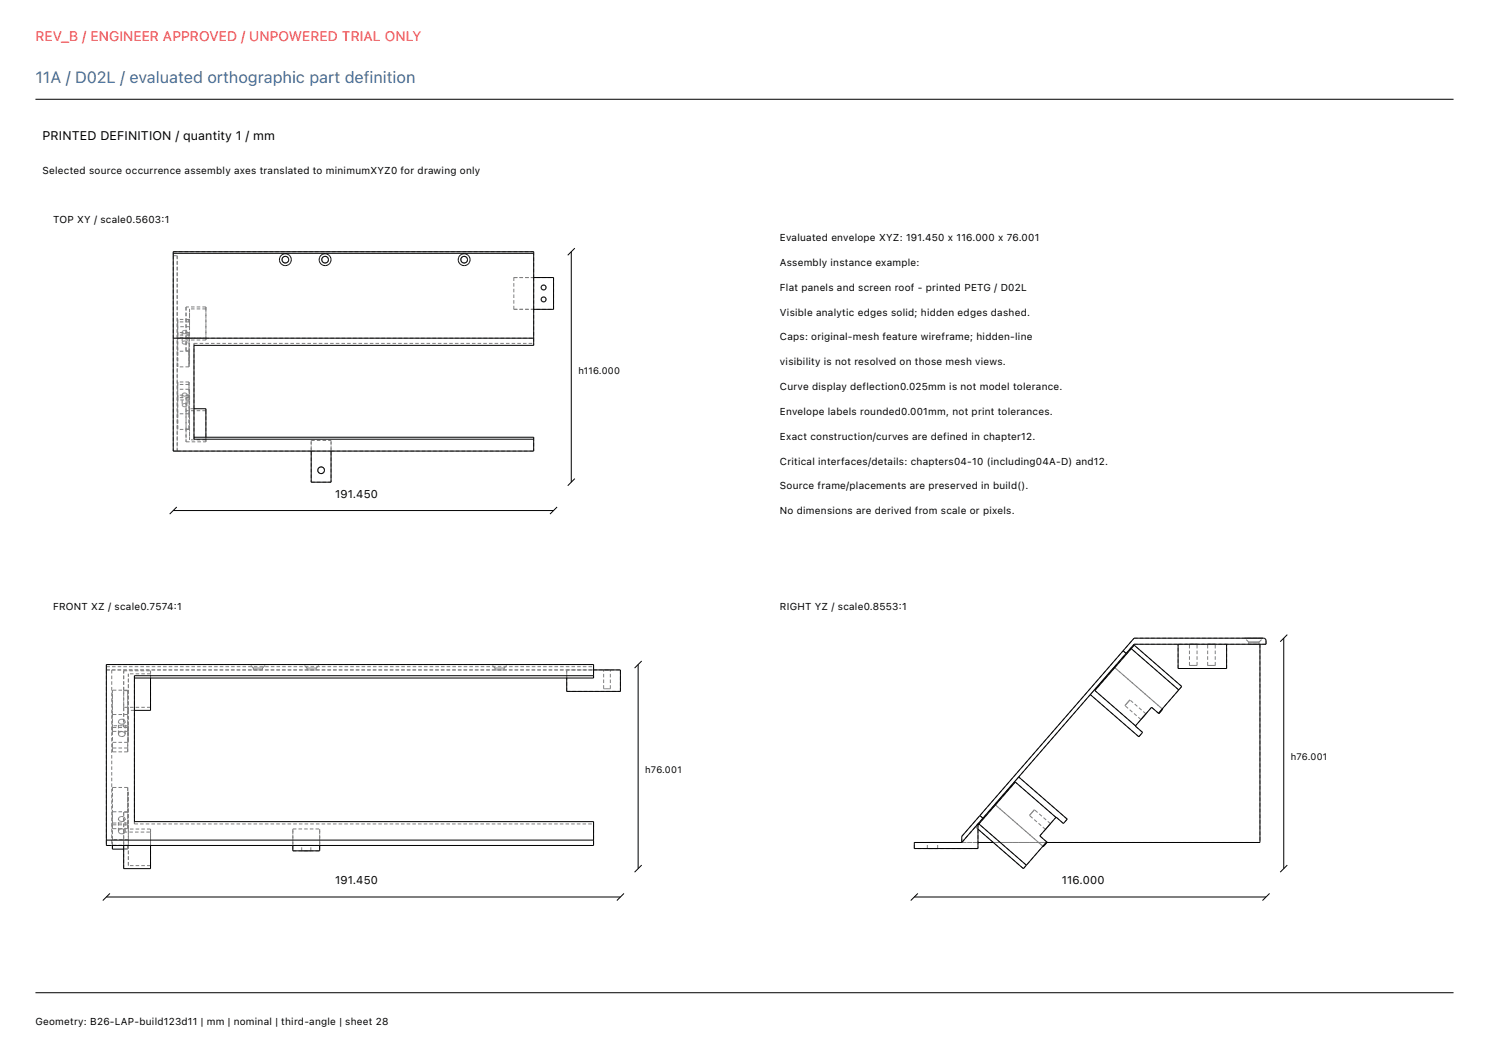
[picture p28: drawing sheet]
<svg xmlns="http://www.w3.org/2000/svg" width="420mm" height="297mm" viewBox="0 0 420 297" stroke-linecap="round" stroke-linejoin="round" font-family="sans-serif">
<defs><g id="words">
<text font-size="4.6" fill="#416e9e" x="10" y="23.4">11A / D02L / evaluated orthographic part definition</text>
<text font-size="3.9" fill="#ff383c" x="10" y="11.7">REV_B / ENGINEER APPROVED / UNPOWERED TRIAL ONLY</text>
<text font-size="3.5" x="12" y="39.4">PRINTED DEFINITION / quantity 1 / mm</text>
<g font-size="3.2">
<text x="94.5" y="140.4">191.450</text>
<text x="94.5" y="249.4">191.450</text>
<text x="299.5" y="249.4">116.000</text>
</g>
<g font-size="2.8">
<text x="12" y="49">Selected source occurrence assembly axes translated to minimumXYZ0 for drawing only</text>
<text x="15" y="63">TOP XY / scale0.5603:1</text>
<text x="220" y="68">Evaluated envelope XYZ: 191.450 x 116.000 x 76.001</text>
<text x="220" y="75">Assembly instance example:</text>
<text x="220" y="82">Flat panels and screen roof - printed PETG / D02L</text>
<text x="220" y="89">Visible analytic edges solid; hidden edges dashed.</text>
<text x="220" y="96">Caps: original-mesh feature wireframe; hidden-line</text>
<text x="220" y="103">visibility is not resolved on those mesh views.</text>
<text x="220" y="110">Curve display deflection0.025mm is not model tolerance.</text>
<text x="220" y="117">Envelope labels rounded0.001mm, not print tolerances.</text>
<text x="220" y="124">Exact construction/curves are defined in chapter12.</text>
<text x="220" y="131">Critical interfaces/details: chapters04-10 (including04A-D) and12.</text>
<text x="220" y="138">Source frame/placements are preserved in build().</text>
<text x="220" y="145">No dimensions are derived from scale or pixels.</text>
<text x="15" y="172">FRONT XZ / scale0.7574:1</text>
<text x="220" y="172">RIGHT YZ / scale0.8553:1</text>
<text x="10" y="289">Geometry: B26-LAP-build123d11 | mm | nominal | third-angle | sheet 28</text>
</g>
<g font-size="2.6">
<text x="163.1" y="105.4">h116.000</text>
<text x="364.1" y="214.4">h76.001</text>
<text x="182" y="218.1">h76.001</text>
</g>
</g></defs>
<g fill="none" stroke="#000" stroke-width=".28">
<path d="M10 28h400M48.9 71.4h101.6M150.5 78.3h5.6v9h-5.6M161.1 71v65M162.1 70l-2 2M48.9 95.4h101.6M54.7 115.3h3.4v8M54.7 123.3h95.8v3.9h-101.6v-56.2h101.6v26.4h-95.8v26.5h95.8M87.8 127.2v8.8h5.6v-8.8M162.1 135l-2 2M48.9 144h107.2M49.9 143l-2 2"/>
<path d="M157.1 143l-2 2M363.1 179l-2 2M42.5 191.2v9.2h-4.6M167.4 190.6h-129.5v41.1h129.5v6.8h-137.4v-51.1h137.4v3.8h-129.5M167.4 189h7.6v6h-15.1v-3.8M180 187.4v57.6M181 186.4l-2 2M307.5 195.9l13.7 11.9 1.1-1.2-2.1-1.8 4.6-5.3 2.1 1.8 1.1-1.2-.2-.2M314.3 188.2l.1 .1M316.8 183.6l.8 .7M319.1 182.9l13.4 11.7M332.3 181.7v6.9h13.7v-6.9"/>
<path d="M355.4 181.7v55.9h-60.1M362.1 180v65M287.3 219.1l13.7 11.9-1 1.3-2.1-1.8-4.6 5.3 2.1 1.8-1.1 1.2-.1-.1M326.8 201.2l6.5-7.6-13.4-11.6-11.1 12.8 11.5 9.9M30 237h137.4M31.7 238.5v1h3.2M34.9 238.5v6.5h7.6v-6.5M82.6 238.5v1.5h7.6v-1.5M275.9 232.4v6.9h-18v-1.7h13.4M275.9 237.6h4.3M275.9 233.9l12.8 11.1 6.5-7.6M276.1 232.4l13.4 11.6"/>
<path d="M276.4 230l43.5-50h36.5l.7 .4v1.3h-37.2l-42.7 49.1M276.4 230l-5.1 5.9v1.7M276.4 230l.8 .8M277.2 230.8l-5.9 6.8M280.6 226.9l.2 .1M297.8 230.5l-11.4-9.9-10.5 12.1M30 253h145M31 252l-2 2M176 252l-2 2M181 244l-2 2M257.9 253h99.2M258.9 252l-2 2"/>
<path d="M358.1 252l-2 2M363.1 244l-2 2M10 280h400"/>
<circle cx="80.5" cy="73.2" r=".95"/>
<circle cx="80.5" cy="73.2" r="1.68"/>
<circle cx="91.7" cy="73.2" r="1.68"/>
<circle cx="91.7" cy="73.2" r=".95"/>
<circle cx="130.9" cy="73.2" r="1.68"/>
<circle cx="130.9" cy="73.2" r=".95"/>
<circle cx="153.3" cy="84.4" r=".7"/>
<circle cx="153.3" cy="81.1" r=".7"/>
<circle cx="90.6" cy="132.6" r=".95"/>
</g>
<g fill="none" stroke="#7f7f7f" stroke-width=".28" stroke-dasharray="1 .6" stroke-linecap="butt">
<path d="M48.9 71v1.1M48.9 72.1v55.1M48.9 71h101.6M48.9 72.1h1.1M50 72.1v55.1M79.6 73.1v.3M79.6 73.4l.1 .3M79.7 72.8l-.1 .3M79.7 73.7l.1 .2M79.8 72.5l-.1 .3M79.8 73.9l.3 .2M80.1 72.4l-.3 .1"/>
<path d="M80.1 74.1l.3 .1M80.4 72.3l-.3 .1M80.4 74.2h.3M80.7 72.3h-.3M80.7 74.2l.3-.2M81 72.4l-.3-.1M81 74l.2-.2M81.2 72.7l-.2-.3M81.2 73.8l.2-.2M81.4 72.9l-.2-.2M81.4 73.6v-.4M81.4 73.2v-.3"/>
<path d="M90.8 73.1v.3M90.8 73.4l.1 .3M90.9 72.8l-.1 .3M90.9 73.7l.2 .2M91.1 72.5l-.2 .3M91.1 73.9l.2 .2M91.3 72.4l-.2 .1M91.3 74.1l.3 .1M91.6 72.3l-.3 .1M91.6 74.2h.3M91.9 72.3h-.3M91.9 74.2l.3-.2"/>
<path d="M92.2 72.4l-.3-.1M92.2 74l.3-.2M92.5 72.7l-.3-.3M92.5 73.8l.1-.2M92.6 72.9l-.1-.2M92.6 73.6l.1-.4M92.7 73.2l-.1-.3M130 73.1v.3M130 73.4l.1 .3M130.1 72.8l-.1 .3M130.1 73.7l.2 .2M130.3 72.5l-.2 .3"/>
<path d="M130.3 73.9l.2 .2M130.5 72.4l-.2 .1M130.5 74.1l.3 .1M130.8 72.3l-.3 .1M130.8 74.2h.4M131.2 72.3h-.4M131.2 74.2l.2-.2M131.4 72.4l-.2-.1M131.4 74l.3-.2M131.7 72.7l-.3-.3M131.7 73.8l.1-.2M131.8 72.9l-.1-.2"/>
<path d="M131.8 73.6l.1-.4M131.9 73.2l-.1-.3M144.9 78.3h5.6M144.9 78.3h11.2M150.5 71v7.3M150.5 78.3v9M50 95.4v-23.3M50 95.4h100.5M50.1 90.1v9M50.1 94.5v9M50.1 90.8v-.7M50.1 90.8v1.3"/>
<path d="M50.1 92.1v3.1M50.1 93.8v1.4M50.1 94.5v-.7M51.4 93.7v-.2M51.4 93.7v2.9M51.4 96.6v-.2M51.4 93.5l.2-.2M51.4 93.8v-.1M51.4 96.4l.2-.1M51.4 96.8v-.2M51.6 93.3l.2-.1M51.6 94l-.2-.2"/>
<path d="M51.6 96.3l.2-.1M51.6 96.9l-.2-.1M51.8 93.2h.3M51.8 94.1l-.2-.1M51.8 96.2h.3M51.8 97l-.2-.1M52.1 93.2h.3M52.1 94.1h-.3M52.1 96.2h.3M52.1 97.1l-.3-.1M52.4 93.2l.2 .1M52.4 94.1h-.3"/>
<path d="M52.4 96.2l.2 .1M52.4 97l-.3 .1M52.5 99v-8.8M52.5 99v-3.6M52.5 95.4h5.6M52.5 86.6v3.6M52.5 86.6v8.8M52.6 93.3l.1 .2M52.6 94l-.2 .1M52.6 96.3l.1 .1M52.6 96.9l-.2 .1M52.7 93.5l.1 .2"/>
<path d="M52.7 93.8l-.1 .2M52.7 96.4l.1 .2M52.7 96.8l-.1 .1M52.8 93.7l-.1 .1M52.8 96.6l-.1 .2M52.8 93.7v2.9M53.3 99.1h-3.2M53.3 99v.1M53.3 99v3.6M53.3 95.1v7.5M53.3 95.1v.1M53.3 93.8v1.4"/>
<path d="M53.3 94.5v-.7M53.3 94.5v9M53.3 99h-.8M53.3 90.2h-.8M53.3 90.1v.1M53.3 90.1h-3.2M53.3 94.5h-3.2M53.3 95.2h-3.2M53.3 93.8h-3.2M53.3 90.2v.7M53.3 90.9h.2M53.3 90.8v.1"/>
<path d="M53.3 90.8v-.7M53.3 90.8h-3.2M53.5 95.1h-.2M53.5 95.1v7.5M53.5 92.1h-3.4M53.5 92.1v3M53.5 90.9v-3.8M53.5 90.9v1.2M53.5 87.1v8.8M54.7 96.9h95.8M54.7 96.9v.5M58.1 95.9v-.5"/>
<path d="M58.1 95.9h-4.6M58.1 87.1h-4.6M58.1 87.1v-.5M58.1 86.6h-5.6M58.1 86.6v8.8M58.1 87.1v8.8M144.9 87.3h5.6M144.9 87.3v-9M144.9 87.3h11.2M150.5 87.3v8.1M150.5 97.4v-.5M150.5 95.4v1.5"/>
<path d="M152.6 84.4l.1 .3M152.6 81.1l.1 .3M152.7 84.2l-.1 .2M152.7 84.7l.1 .2M152.7 80.8l-.1 .3M152.7 81.4l.1 .2M152.8 84l-.1 .2M152.8 84.9l.3 .2M152.8 80.6l-.1 .2M152.8 81.6l.3 .1M153.1 83.8l-.3 .2M153.1 85.1h.2"/>
<path d="M153.1 80.4l-.3 .2M153.1 81.7l.2 .1M153.3 83.7l-.2 .1M153.3 85.1h.3M153.3 80.4h-.2M153.3 81.8l.3-.1M153.6 83.8l-.3-.1M153.6 85.1l.2-.2M153.6 80.4h-.3M153.6 81.7l.2-.1M153.8 84l-.2-.2M153.8 84.9l.2-.2"/>
<path d="M153.8 80.6l-.2-.2M153.8 81.6l.2-.2M154 84.2l-.2-.2M154 84.7v-.3M154 80.8l-.2-.2M154 81.4v-.3M154 84.4v-.2M154 81.1v-.3M156.1 87.3v-9M50.1 103.5v-4.4M50.1 116.7v4.4M50.1 112.2v8.9"/>
<path d="M50.1 111.5v.7M50.1 111.5v1.3M50.1 112.8v-3M50.1 108.4v1.4M50.1 107.7v.7M50.1 107.7v9M51.4 111.3v.2M51.4 111.3v3M51.4 114.3v.1M51.4 111.5l.2 .1M51.4 111.1v.2M51.4 114.4l.2 .2"/>
<path d="M51.4 114.1v.2M51.6 111.6l.2 .1M51.6 111l-.2 .1M51.6 114.6l.2 .1M51.6 113.9l-.2 .2M51.8 111.7l.3 .1M51.8 110.9l-.2 .1M51.8 114.7h.3M51.8 113.8l-.2 .1M52.1 111.8l.3-.1M52.1 110.8l-.3 .1M52.1 114.7h.3"/>
<path d="M52.1 113.8h-.3M52.4 111.7l.2-.1M52.4 110.9l-.3-.1M52.4 114.7l.2-.1M52.4 113.8h-.3M52.5 115.8v-3.6M52.5 115.8v8.8M52.6 111.6l.1-.1M52.6 111l-.2-.1M52.6 114.6l.1-.2M52.6 113.9l-.2-.1M52.7 111.5l.1-.2"/>
<path d="M52.7 111.1l-.1-.1M52.7 114.4l.1-.1M52.7 114.1l-.1-.2M52.8 111.3l-.1-.2M52.8 114.3l-.1-.2M52.8 111.3v3M53.3 103.5v-4.4M53.3 103.5h-3.2M53.3 116.7h-3.2M53.3 116.7v4.4M53.3 112.2h-.8M53.3 112.2h-3.2"/>
<path d="M53.3 107.7h-3.2M53.3 107.7v9M53.3 109.8v7.5M53.3 108.4v1.4M53.3 107.7v.7M53.3 112.2v-.7M53.3 111.5h.2M53.3 111.5v.7M53.3 111.5h-3.2M53.3 109.8h-3.2M53.3 108.4h-3.2M53.5 102.6v-6.7"/>
<path d="M53.5 102.6h-.2M53.5 117.3v6.8M53.5 117.3h-.2M53.5 111.5v3.8M53.5 112.8h-3.4M53.5 111.5v1.3M53.5 112.8v-3M53.5 109.8h-.2M53.5 109.8v7.5M53.5 115.3v8.8M54.7 115.3h-1.2M58.1 115.3v.5"/>
<path d="M58.1 115.8h-5.6M58.1 115.8v8.8M48.9 127.2h1.1M50 127.2h37.8M50 127.2v-31.8M52.5 121v-8.8M52.5 121v3.6M52.5 124.6h5.6M53.3 121.1h-3.2M53.3 121v.1M53.3 121h-.8M53.3 121v-3.7"/>
<path d="M54.7 123.3v-26.4M54.7 123.3v.6M58.1 124.1v.5M58.1 124.1h-4.6M58.1 123.3v.8M87.8 127.2h5.6M87.8 127.2v-3M87.8 124.2h5.6M87.8 124.2v11.8M87.8 136h5.6M89.6 132.5v.3M89.6 132.8l.1 .3"/>
<path d="M89.7 132.2l-.1 .3M89.7 133.1l.2 .2M89.9 131.9l-.2 .3M89.9 133.3l.3 .2M90.2 131.8l-.3 .1M90.2 133.5l.3 .1M90.5 131.7l-.3 .1M90.5 133.6h.3M90.8 131.7h-.3M90.8 133.6l.3-.2M91.1 131.8l-.3-.1M91.1 133.4l.2-.2"/>
<path d="M91.3 132.1l-.2-.3M91.3 133.2l.2-.3M91.5 132.3l-.2-.2M91.5 132.9v-.3M91.5 132.6v-.3M93.4 127.2h57.1M93.4 127.2v-3M93.4 124.2v11.8M150.5 123.3v3.9M30 188v1M30 188v-.1M30 187.9v-.1"/>
<path d="M30 187.8v-.1M30 187.7v-.1M30 187.6v-.1M30 187.5v-.1M30 189v49.5M30 189h137.4M30 187.4h137.4M30 189h1.5M30 188h137.4M31.5 189h135.9M31.5 189v49.5M34.9 194.8v10.3"/>
<path d="M34.9 194.8v-5.6M34.9 189.2h7.6M34.9 199.5v5.6M34.9 199.5v-10.3M36 194.7h-4.3M36 194.8v-.1M36 194.8v5.7M36 194.8h-1.1M37.9 191.2v-.6M42.5 190.1v-.9M42.5 190.1h-6.3M42.5 199.5h-7.6"/>
<path d="M42.5 199.5v-10.3M42.5 191.2v-1.1M70.7 187.4h-.2M71 187.4h-.3M71.3 187.4h-.3M71.5 189v-.6M71.5 188.4l-1-1M71.6 189h-.1M71.6 188.4h-.1M71.7 189h-.1M71.7 188.4h-.1M71.8 187.4h-.5"/>
<path d="M72 189h-.3M72 188.4h-.3M72.2 189h-.2M72.2 188.4h-.2M72.2 187.4h-.4M72.5 189h-.3M72.5 188.4h-.3M72.8 189h-.3M72.8 187.4h-.6M72.8 188.4h-.3M73 189h-.2M73 188.4h-.2"/>
<path d="M73.3 187.4h-.5M73.3 189h-.3M73.3 188.4h-.3M73.6 189h-.3M73.6 188.4h-.3M73.7 187.4h-.4M73.8 189h-.2M73.8 188.4h-.2M73.9 189h-.1M73.9 188.4h-.1M74 189h-.1M74 188.4h-.1"/>
<path d="M74 189v-.6M74 188.4l1-1M74.2 187.4h-.5M74.5 187.4h-.3M74.8 187.4h-.3M75 187.4h-.2M85.7 187.4h-.1M85.9 187.4h-.2M86.1 187.4h-.2M86.5 187.4h-.4M86.6 189v-.6M86.6 188.4l-1-1"/>
<path d="M86.7 189h-.1M86.7 188.4h-.1M86.9 189h-.2M86.9 188.4h-.2M86.9 187.4h-.4M87.1 189h-.2M87.1 188.4h-.2M87.3 189h-.2M87.3 188.4h-.2M87.4 187.4h-.5M87.6 189h-.3M87.6 188.4h-.3"/>
<path d="M87.9 189h-.3M87.9 187.4h-.5M87.9 188.4h-.3M88.2 189h-.3M88.2 188.4h-.3M88.4 187.4h-.5M88.5 189h-.3M88.5 188.4h-.3M88.7 189h-.2M88.7 188.4h-.2M88.9 187.4h-.5M88.9 189h-.2"/>
<path d="M88.9 188.4h-.2M89.1 189h-.2M89.1 188.4h-.2M89.2 189h-.1M89.2 188.4h-.1M89.2 189v-.6M89.2 188.4l1-1M89.3 187.4h-.4M89.7 187.4h-.4M89.9 187.4h-.2M90.1 187.4h-.2M90.2 187.4h-.1"/>
<path d="M138.7 187.4h-.1M138.9 187.4h-.2M139.1 187.4h-.2M139.5 187.4h-.4M139.6 189v-.6M139.6 188.4l-1-1M139.7 189h-.1M139.7 188.4h-.1M139.8 189h-.1M139.8 188.4h-.1M139.9 189h-.1M139.9 188.4h-.1"/>
<path d="M139.9 187.4h-.4M140.1 189h-.2M140.1 188.4h-.2M140.4 189h-.3M140.4 188.4h-.3M140.4 187.4h-.5M140.6 189h-.2M140.6 188.4h-.2M140.9 189h-.3M140.9 187.4h-.5M140.9 188.4h-.3M141.2 189h-.3"/>
<path d="M141.2 188.4h-.3M141.4 187.4h-.5M141.5 189h-.3M141.5 188.4h-.3M141.7 189h-.2M141.7 188.4h-.2M141.9 187.4h-.5M141.9 189h-.2M141.9 188.4h-.2M142.1 189h-.2M142.1 188.4h-.2M142.2 189h-.1"/>
<path d="M142.2 188.4h-.1M142.2 189v-.6M142.2 188.4l1-1M142.3 187.4h-.4M142.7 187.4h-.4M143 187.4h-.3M143.1 187.4h-.1M143.2 187.4h-.1M159.9 189h7.5M159.9 191.2v-2.2M159.9 195v-6M159.9 195h15.1"/>
<path d="M167.4 188v1M167.4 188v-.1M167.4 187.9v-.1M167.4 187.8v-.1M167.4 187.7v-.1M167.4 187.6v-.1M167.4 187.5v-.1M167.4 189v2.2M167.4 189h7.6M170.3 194.3v-5.3M170.4 189h-.1M170.4 194.3h-.1"/>
<path d="M170.5 189h-.1M170.5 194.3h-.1M170.6 189h-.1M170.6 194.3h-.1M170.8 189h-.2M170.8 194.3h-.2M171 189h-.2M171 194.3h-.2M171.2 189h-.2M171.2 194.3h-.2M171.4 189h-.2M171.4 194.3h-.2"/>
<path d="M171.6 189h-.2M171.6 194.3h-.2M171.8 189h-.2M171.8 194.3h-.2M172 189h-.2M172 194.3h-.2M172.1 189h-.1M172.1 194.3h-.1M172.2 189h-.1M172.2 194.3v-5.3M172.2 194.3h-.1M175 195v-6"/>
<path d="M307.5 195.9l6.8-7.7M314.4 188.3l-5.6 6.5M314.4 188.3l13.4 11.6M314.4 188.3l5.5-6.3M317.3 199l.1-.1M317.4 198.9l-.1 .1M317.4 198.9l.1-.1M317.5 198.8l-.1 .1M317.5 198.8l.1-.1M317.6 198.7l-.1 .1M317.6 198.7v-.1M317.6 198.6h.1"/>
<path d="M317.6 184.3l-.8-.7M317.7 198.6l-.1 .1M317.7 198.6l.1-.1M317.8 198.5l.1-.1M317.9 198.4l-.2 .2M317.9 198.4v-.1M317.9 198.3l.1-.1M318 198.2l.1-.1M318 198.2l-.1 .2M318.1 198.1l.1-.1M318.2 198v-.1M318.2 198l-.2 .2"/>
<path d="M318.2 197.9h.1M318.3 197.9l.1-.1M318.3 197.9l-.1 .1M318.4 197.8v-.1M318.4 197.7l.1-.1M318.4 197.7l-.1 .2M318.5 197.6h.1M318.6 197.6v-.1M318.6 197.6l-.2 .1M318.6 197.5l.1-.1M318.6 197.5v.1M318.7 197.4l-.1 .1"/>
<path d="M319.9 180h36.5M319.9 181.7h35.5M324.8 199.5l-4.6 5.3M327.8 199.9l-1 1.3M332.3 181.7h13.7M332.3 188.6v-6.9M332.3 188.6h13.7M332.5 194.6l-13.4-11.7M333.3 193.6l-5.5 6.3M333.3 193.6l-13.4-11.6M335.5 187.7v-6M335.5 181.7h.1"/>
<path d="M335.5 187.7h.1M335.6 181.7h-.1M335.6 181.7h.1M335.6 187.7h-.1M335.6 187.7h.1M335.7 181.7h-.1M335.7 181.7h.1M335.7 187.7h-.1M335.7 187.7h.1M335.8 181.7h.1M335.8 187.7h.1M335.9 181.7h-.2"/>
<path d="M335.9 181.7h.1M335.9 187.7h-.2M335.9 187.7h.1M336 181.7h.1M336 187.7h.1M336.1 181.7h-.2M336.1 181.7h.1M336.1 187.7h-.2M336.1 187.7h.1M336.2 181.7h.1M336.2 187.7h.1M336.3 181.7h-.2"/>
<path d="M336.3 181.7h.2M336.3 187.7h-.2M336.3 187.7h.2M336.5 181.7h.1M336.5 187.7h.1M336.6 181.7h.1M336.6 181.7h-.3M336.6 187.7h.1M336.6 187.7h-.3M336.7 181.7h.1M336.7 187.7h.1M336.8 181.7h.1"/>
<path d="M336.8 181.7h-.2M336.8 187.7h.1M336.8 187.7h-.2M336.9 181.7h.1M336.9 187.7h.1M337 181.7h.1M337 181.7h-.2M337 187.7h.1M337 187.7h-.2M337.1 181.7h.1M337.1 187.7h.1M337.2 181.7h.1"/>
<path d="M337.2 181.7h-.2M337.2 187.7h.1M337.2 187.7h-.2M337.3 181.7h.1M337.3 187.7h.1M337.4 181.7h.1M337.4 181.7h-.2M337.4 187.7h.1M337.4 187.7h-.2M337.5 181.7h.1M337.5 181.7h-.1M337.5 187.7h.1"/>
<path d="M337.5 187.7h-.1M337.6 181.7h-.1M337.6 187.7h-.1M337.6 187.7v-6M340.6 187.7v-6M340.6 181.7h.1M340.6 187.7h.1M340.7 181.7h-.1M340.7 187.7h-.1M340.7 181.7h.1M340.7 187.7h.1M340.8 181.7h.1"/>
<path d="M340.8 187.7h.1M340.9 181.7h-.2M340.9 181.7h.1M340.9 187.7h-.2M340.9 187.7h.1M341 181.7h-.1M341 181.7h.1M341 187.7h-.1M341 187.7h.1M341.1 181.7h.1M341.1 187.7h.1M341.2 181.7h-.2"/>
<path d="M341.2 181.7h.2M341.2 187.7h-.2M341.2 187.7h.2M341.4 181.7h.1M341.4 187.7h.1M341.5 181.7h-.3M341.5 181.7h.1M341.5 187.7h-.3M341.5 187.7h.1M341.6 181.7h.1M341.6 187.7h.1M341.7 181.7h.1"/>
<path d="M341.7 181.7h-.2M341.7 187.7h.1M341.7 187.7h-.2M341.8 181.7h.1M341.8 187.7h.1M341.9 181.7h.2M341.9 181.7h-.2M341.9 187.7h.2M341.9 187.7h-.2M342.1 181.7h.1M342.1 187.7h.1M342.2 181.7h.1"/>
<path d="M342.2 181.7h-.3M342.2 187.7h.1M342.2 187.7h-.3M342.3 181.7h.1M342.3 187.7h.1M342.4 181.7h.1M342.4 181.7h-.2M342.4 187.7h.1M342.4 187.7h-.2M342.5 181.7h.1M342.5 181.7h-.1M342.5 187.7h.1"/>
<path d="M342.5 187.7h-.1M342.6 181.7h.1M342.6 187.7h.1M342.7 181.7h-.2M342.7 187.7h-.2M342.7 181.7h.1M342.7 187.7h.1M342.8 181.7h-.1M342.8 187.7h-.1M342.8 187.7v-6M346 188.6v-6.9M351.1 180h.1"/>
<path d="M351.2 180h-.1M351.2 180h.1M351.3 180h.1M351.4 180h-.2M351.4 180h.1M351.5 180h.2M351.7 180h-.3M351.7 180h.2M351.9 180h.2M352.1 180h-.4M352.1 180h.2M352.2 181.7v-.6"/>
<path d="M352.2 181.1l-1.1-1.1M352.2 181.7h.1M352.2 181.1h.1M352.3 181.7h-.1M352.3 181.1h-.1M352.3 181.7h.1M352.3 181.1h.1M352.3 180h.3M352.4 181.7h-.1M352.4 181.7h.1M352.4 181.1h-.1M352.4 181.1h.1"/>
<path d="M352.5 181.7h-.1M352.5 181.7h.2M352.5 181.1h-.1M352.5 181.1h.2M352.6 180h-.5M352.6 180h.2M352.7 181.7h.1M352.7 181.1h.1M352.8 181.7h-.3M352.8 181.7h.1M352.8 181.1h-.3M352.8 181.1h.1"/>
<path d="M352.8 180h.3M352.9 181.7h.2M352.9 181.1h.2M353.1 181.7h-.3M353.1 181.7h.1M353.1 181.1h-.3M353.1 181.1h.1M353.1 180h-.5M353.1 180h.3M353.2 181.7h.2M353.2 181.1h.2M353.4 181.7h-.3"/>
<path d="M353.4 181.7h.1M353.4 181.1h-.3M353.4 181.1h.1M353.4 180h.3M353.5 181.7h.2M353.5 181.1h.2M353.7 181.7h.1M353.7 181.7h-.3M353.7 180h.3M353.7 180h-.6M353.7 181.1h.1M353.7 181.1h-.3"/>
<path d="M353.8 181.7h.2M353.8 181.1h.2M354 180h.3M354 181.7h.2M354 181.7h-.3M354 181.1h.2M354 181.1h-.3M354.2 181.7h.1M354.2 181.1h.1M354.3 180h.2M354.3 180h-.6M354.3 181.7h.2"/>
<path d="M354.3 181.7h-.3M354.3 181.1h.2M354.3 181.1h-.3M354.5 181.7h.1M354.5 181.1h.1M354.5 180h.3M354.6 181.7h.1M354.6 181.7h-.3M354.6 181.1h.1M354.6 181.1h-.3M354.7 181.7h.1M354.7 181.1h.1"/>
<path d="M354.8 180h.2M354.8 180h-.5M354.8 181.7h.1M354.8 181.7h-.2M354.8 181.1h.1M354.8 181.1h-.2M354.9 181.7h.1M354.9 181.1h.1M355 181.7h.1M355 181.7h-.2M355 181.1h.1M355 181.1h-.2"/>
<path d="M355 180h.3M355.1 181.7h-.1M355.1 181.1h-.1M355.1 181.7v-.6M355.1 181.1l1.1-1.1M355.3 180h.2M355.3 180h-.5M355.4 181.7v55.9M355.5 180h.2M355.7 180h.2M355.7 180h-.4M355.9 180h.1"/>
<path d="M356 180h.1M356 180h-.3M356.1 180h.1M356.2 180h-.2M356.7 180.1l-.3-.1M356.9 180.2l-.2-.1M357.1 180.4l-.2-.2M357.1 180.7v1M357.1 180.7v-.3M357.1 181.7h-1.7M31.7 201.5v-6.8M31.7 205.2v-10.5"/>
<path d="M31.7 212.1v-10.6M31.7 206.3v-1.1M31.7 206.3v-1.6M31.7 204.7v4.7M31.7 211v-1.6M31.7 212.1v-1.1M33.4 207l.1-.2M33.4 207v-3.4M33.4 203.6l.1-.3M33.5 206.8l.2-.3M33.5 207.3l-.1-.3M33.5 203.3l.2-.2"/>
<path d="M33.5 203.8l-.1-.2M33.7 206.5l.3-.1M33.7 207.5l-.2-.2M33.7 203.1l.3-.2M33.7 204.1l-.2-.3M34 206.4l.4-.1M34 207.7l-.3-.2M34 202.9l.4-.1M34 204.2l-.3-.1M34.4 206.3l.3 .1M34.4 207.8l-.4-.1M34.4 202.8l.3 .1"/>
<path d="M34.4 204.3l-.4-.1M34.7 206.4l.3 .1M34.7 207.7l-.3 .1M34.7 202.9l.3 .2M34.7 204.2l-.3 .1M35 206.5l.2 .3M35 207.5l-.3 .2M35 203.1l.2 .2M35 204.1l-.3 .1M35.2 206.8l.1 .2M35.2 207.3l-.2 .2M35.2 203.3l.1 .3"/>
<path d="M35.2 203.8l-.2 .3M35.3 207l-.1 .3M35.3 203.6l-.1 .2M35.3 207v-3.4M36 201.5v-6.8M36 201.5h-4.3M36 209.3v-8.8M36 209.3v.1M36 211v-1.6M36 212.1v-1.1M36 212.1v-10.6M36 205.1h-1.1"/>
<path d="M36 205.2v-.1M36 205.2h-4.3M36 212.1h-4.3M36 209.4h-4.3M36 211h-4.3M36 205.1v1.1M36 206.2h.2M36 206.3v-.1M36 206.3v-1.1M36 206.3h-4.3M36.2 200.5v-10.4M36.2 200.5h-.2"/>
<path d="M36.2 209.3h-.2M36.2 209.3v-8.8M36.2 204.7h-4.5M36.2 204.7v4.6M36.2 206.2v-5.8M36.2 206.2v-1.5M36.2 200.4v-10.3M37.9 200.4h-1.7M42.5 200.4v-.9M287.3 219.1l-6.7 7.8M320.3 204.7l-11.5-9.9M321.2 207.8l-13.7-11.9"/>
<path d="M321.2 207.8l1.1-1.2M321.8 202.9l-4.5-3.9M321.8 202.9h.1M321.9 202.9h-.1M321.9 202.9v-.1M321.9 202.8h.1M322 202.8l-.1 .1M322 202.8v-.1M322 202.7l.1-.1M322.1 202.6l-.1 .2M322.1 202.6h.1M322.2 202.6v-.1"/>
<path d="M322.2 202.5l-.1 .1M322.2 202.5l.1-.1M322.3 206.6l-2.1-1.8M322.3 202.4l.1-.1M322.4 202.3l-.2 .2M322.4 202.3l.1-.1M322.5 202.2v-.1M322.5 202.1l.1-.1M322.5 202.1l-.1 .2M322.6 202h.1M322.7 202l.1-.1M322.7 202l-.2 .1"/>
<path d="M322.8 201.9v-.1M322.8 201.8l.1-.1M322.8 201.8l-.1 .2M322.9 201.7l.1-.1M323 201.6l-.2 .2M323 201.6l.1-.1M323.1 201.5l-.1 .1M323.1 201.5l.1-.1M323.2 201.4l-.1 .1M323.2 201.4v-.1M323.2 201.3v.1M323.2 201.3l-4.5-3.9"/>
<path d="M326.9 201.3l1.1-1.2M326.9 201.3l-2.1-1.8M328 200.1l-13.7-11.9M30 238.5h1.5M31.7 222.1v6.9M31.7 238.5v-9.5M31.7 238.4v1.1M31.7 238.4v-1.6M31.7 236.8v-4.7M31.7 233.7v-1.6M31.7 232.6v1.1M31.7 232.6v-10.5"/>
<path d="M33.4 234.5l.1 .3M33.4 234.5v-3.5M33.4 231l.1 .3M33.5 234.8l.2 .2M33.5 234.2l-.1 .3M33.5 231.3l.2 .2M33.5 230.7l-.1 .3M33.7 235l.3 .1M33.7 234l-.2 .2M33.7 231.5l.3 .2M33.7 230.5l-.2 .2M34 235.1l.4 .1"/>
<path d="M34 233.8l-.3 .2M34 231.7h.4M34 230.3l-.3 .2M34.4 235.2l.3-.1M34.4 233.8h-.4M34.4 231.7h.3M34.4 230.3h-.4M34.7 235.1l.3-.1M34.7 233.8h-.3M34.7 231.7l.3-.2M34.7 230.3h-.3M34.9 229.1v10.3"/>
<path d="M34.9 229.1v5.6M34.9 234.7h7.6M34.9 238.5v-3.8M35 235l.2-.2M35 234l-.3-.2M35 231.5l.2-.2M35 230.5l-.3-.2M35.2 234.8l.1-.3M35.2 234.2l-.2-.2M35.2 231.3l.1-.3M35.2 230.7l-.2-.2M35.3 234.5l-.1-.3"/>
<path d="M35.3 231l-.1-.3M35.3 234.5v-3.5M36 229h-4.3M36 222.1h-4.3M36 222.1v6.9M36 229.1v-.1M36 229.1h-1.1M36 239.4h-1.1M36 239.5v-.1M36 239.5h-1.1M36 232.6h-4.3M36 232.6v-10.5"/>
<path d="M36 229.1v-5.7M36 232.2v-8.8M36 232.2v-.1M36 233.7v-1.6M36 232.6v1.1M36 239.4v-1.1M36 238.3h.2M36 238.4v-.1M36 238.4v1.1M36 238.4h-4.3M36 232.1h-4.3M36 233.7h-4.3"/>
<path d="M36.2 223.4v10.4M36.2 223.4h-.2M36.2 238.3v5.8M36.2 236.8h-4.5M36.2 238.3v-1.5M36.2 236.8v-4.6M36.2 232.2h-.2M36.2 232.2v-8.8M37.9 232.4v-41.2M37.9 232.4h129.5M37.9 232.4v-.7M42.5 233.8v.9"/>
<path d="M42.5 233.8h-6.3M42.5 238.5v-3.8M82.6 238.5h7.6M82.6 238.5v-4.7M82.6 233.8h7.6M82.6 233.8v6.2M82.6 240h7.6M85.1 240v-1.5M85.2 238.5h-.1M85.2 240h-.1M85.4 238.5h-.2M85.4 240h-.2"/>
<path d="M85.6 238.5h-.2M85.6 240h-.2M85.8 238.5h-.2M85.8 240h-.2M86.1 238.5h-.3M86.1 240h-.3M86.4 238.5h-.3M86.4 240h-.3M86.7 238.5h-.3M86.7 240h-.3M86.9 238.5h-.2M86.9 240h-.2"/>
<path d="M87.2 238.5h-.3M87.2 240h-.3M87.4 238.5h-.2M87.4 240h-.2M87.5 238.5h-.1M87.5 240h-.1M87.6 238.5h-.1M87.6 240h-.1M87.7 238.5h-.1M87.7 240v-1.5M87.7 240h-.1M90.2 238.5v-4.7"/>
<path d="M90.2 233.8v6.2M167.4 232.4v6.1M167.4 231.7v.7M257.9 237.6h13.4M257.9 239.3v-1.7M261.6 239.3v-1.7M261.6 237.6h.1M261.6 239.3h.1M261.7 237.6h-.1M261.7 237.6h.1M261.7 239.3h-.1M261.7 239.3h.1"/>
<path d="M261.8 237.6h.1M261.8 239.3h.1M261.9 237.6h-.2M261.9 237.6h.1M261.9 239.3h-.2M261.9 239.3h.1M262 237.6h.1M262 239.3h.1M262.1 237.6h-.2M262.1 237.6h.2M262.1 239.3h-.2M262.1 239.3h.2"/>
<path d="M262.3 237.6h.1M262.3 239.3h.1M262.4 237.6h-.3M262.4 237.6h.1M262.4 239.3h-.3M262.4 239.3h.1M262.5 237.6h.2M262.5 239.3h.2M262.7 237.6h-.3M262.7 237.6h.2M262.7 239.3h-.3M262.7 239.3h.2"/>
<path d="M262.9 237.6h.1M262.9 239.3h.1M263 237.6h.2M263 237.6h-.3M263 239.3h.2M263 239.3h-.3M263.2 237.6h.2M263.2 239.3h.2M263.4 237.6h.1M263.4 237.6h-.4M263.4 239.3h.1M263.4 239.3h-.4"/>
<path d="M263.5 237.6h.2M263.5 239.3h.2M263.7 237.6h.1M263.7 237.6h-.3M263.7 239.3h.1M263.7 239.3h-.3M263.8 237.6h.1M263.8 239.3h.1M263.9 237.6h.2M263.9 237.6h-.2M263.9 239.3h.2M263.9 239.3h-.2"/>
<path d="M264.1 237.6h.1M264.1 239.3h.1M264.2 237.6h.1M264.2 237.6h-.3M264.2 239.3h.1M264.2 239.3h-.3M264.3 237.6h.1M264.3 237.6h-.1M264.3 239.3h.1M264.3 239.3h-.1M264.4 237.6h.1M264.4 237.6h-.1"/>
<path d="M264.4 239.3h.1M264.4 239.3h-.1M264.5 237.6h-.1M264.5 239.3h-.1M264.5 239.3v-1.7M271.3 235.9l48.6-55.9M271.3 237.6v-1.7M271.3 237.6l48.6-55.9M271.3 237.6l4.6-5.2M275.9 237.6h-4.6M275.9 239.3h-18M275.9 232.4v6.9"/>
<path d="M275.9 232.7l-.6 .7M275.9 233.9l-.6-.5M277.2 230.8l-.8-.8M280.8 227l13.4 11.7M280.8 227l5.6-6.4M280.8 227l-5.5 6.4M290.4 230v-.1M290.4 229.9v.1M290.4 229.9l.1-.1M290.5 229.9h-.1M290.5 229.8v.1M290.5 229.8l.1-.1"/>
<path d="M290.6 229.8h-.1M290.6 229.7v.1M290.6 229.7l.2-.2M290.7 229.6l-.1 .1M290.8 229.5l-.1 .1M290.8 229.5l.1-.1M290.9 229.4l-.1 .1M290.9 229.4l.2-.2M291 229.3l-.1 .1M291.1 229.2l-.1 .1M291.1 229.2l.1-.2M291.2 229.1l-.1 .1"/>
<path d="M291.2 229l.2-.2M291.2 229v.1M291.3 228.9l-.1 .1M291.4 228.8l.1-.1M291.4 228.8l-.1 .1M291.5 228.8h-.1M291.5 228.7l.1-.1M291.5 228.7v.1M291.6 228.6l-.1 .1M291.6 228.6l.1-.1M291.7 228.5l-.1 .1M291.7 228.5l.1-.1"/>
<path d="M291.7 228.4v.1M291.8 228.4h-.1M293.3 235.8l4.6-5.3M294.2 238.7l1-1.3M294.3 238.8l-13.7-11.9M294.9 233.9l-4.5-3.9M294.9 233.9l.1-.1M295 233.8l-.1 .1M295 233.8l.2-.2M295.1 233.7l-.1 .1M295.2 233.6l-.1 .1M295.2 233.6l.1-.1"/>
<path d="M295.2 233.5v.1M295.3 233.5h-.1M295.3 233.5l.1-.2M295.3 237.6h-15.1M295.4 237.6l-1.1 1.2M295.4 237.6l-2.1-1.8M295.4 233.4l-.1 .1M295.4 233.3v.1M295.4 233.3l.2-.2M295.5 233.2l-.1 .1M295.6 233.1l-.1 .1M295.6 233.1l.2-.2"/>
<path d="M295.7 233l-.1 .1M295.8 232.9l.1-.1M295.8 232.9l-.1 .1M295.9 232.8l.1-.2M295.9 232.8l-.1 .1M296 232.7l-.1 .1M296 232.6l.1-.1M296 232.6v.1M296.1 232.5l-.1 .1M296.1 232.5l.1-.1M296.2 232.4l-.1 .1M296.2 232.4l.1-.1"/>
<path d="M296.3 232.4h-.1M296.3 232.3v.1M296.3 232.3l-4.5-3.9M297.8 230.5l-11.4-9.9M300 232.3l-2.1-1.8M301 231l-1 1.3M301 231l-13.7-11.9M355.4 237.6h-84.1M34.9 245v-5.6M36.2 244.1v-10.3M42.5 244.1h-6.3M42.5 244.1v.9"/>
<path d="M42.5 244.1v-10.3M288.7 245l5.5-6.3M288.7 245l-13.4-11.6M289.5 244l-13.4-11.6"/>
</g>
<use href="#words"/>
</svg>
